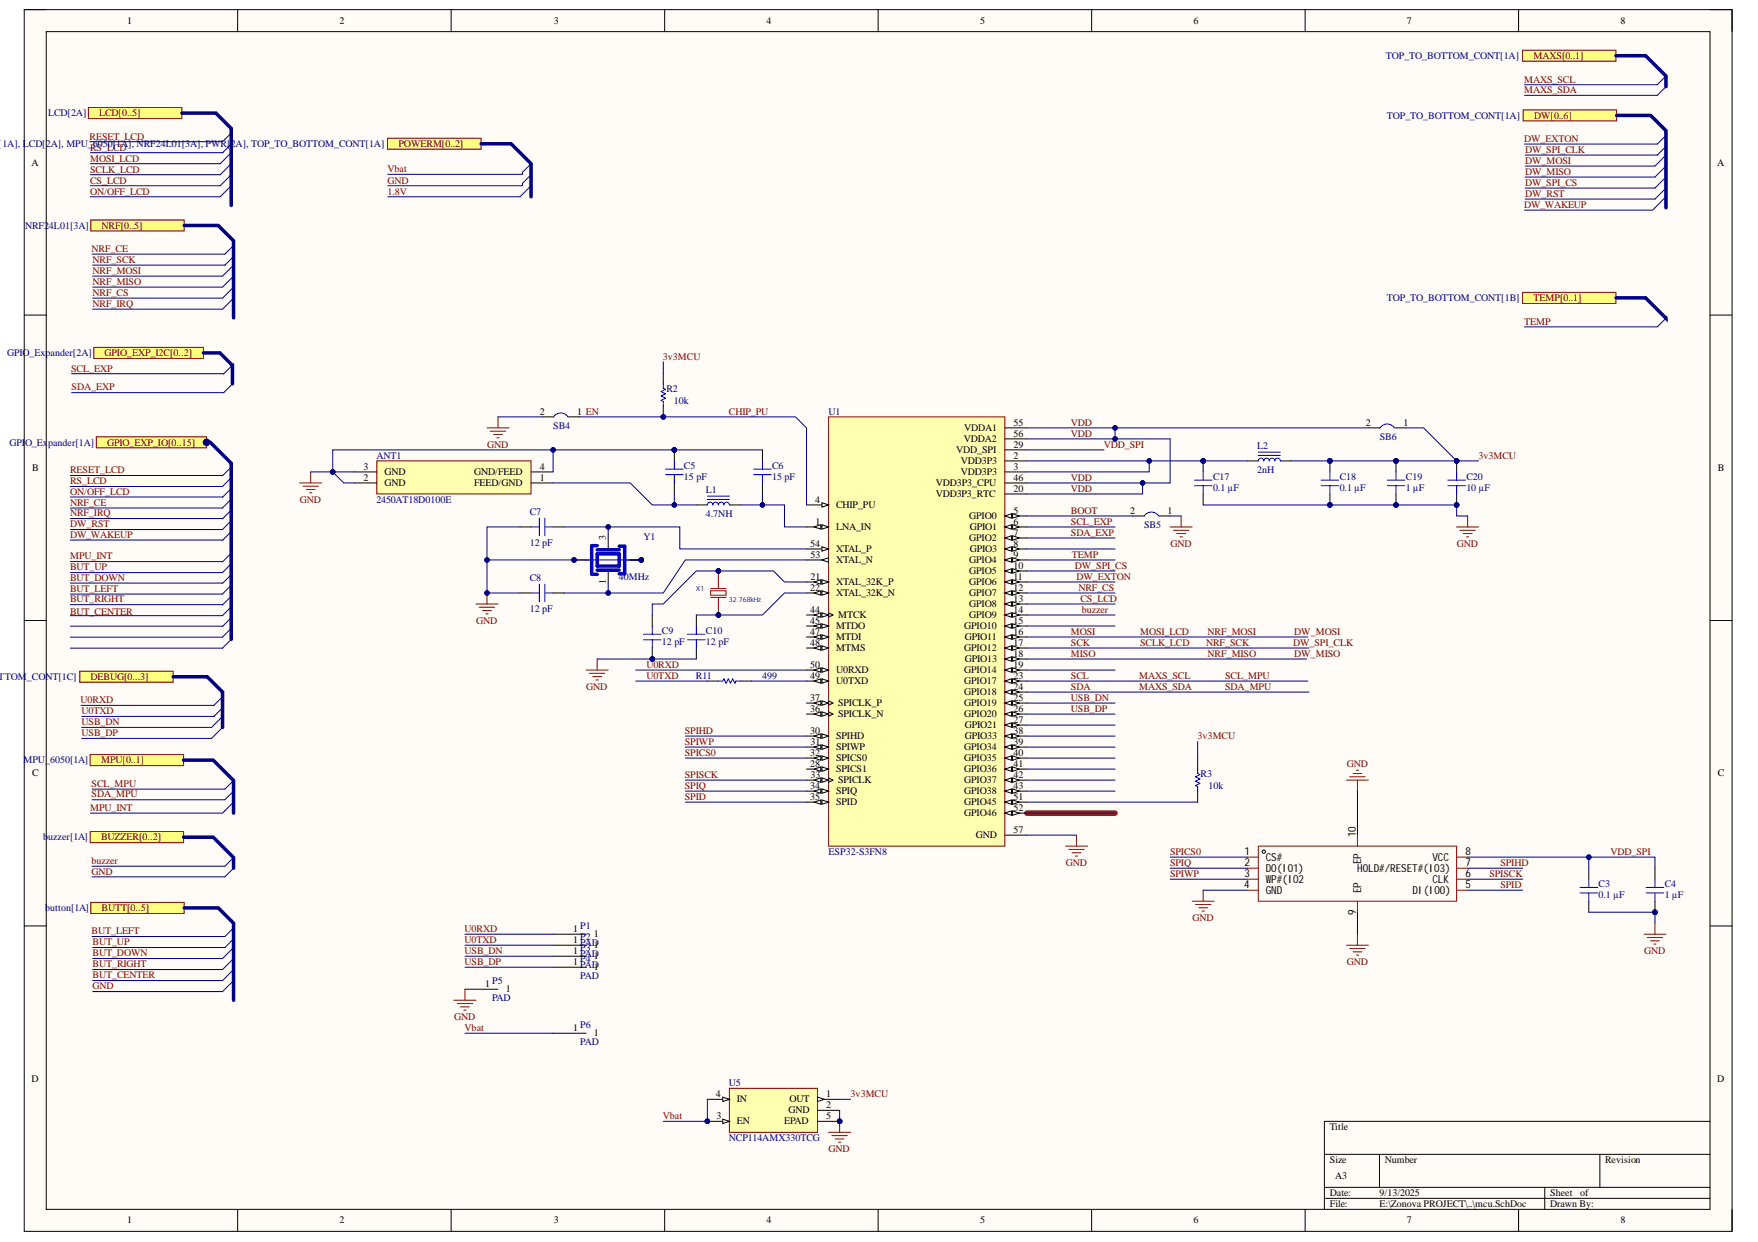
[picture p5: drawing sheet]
<svg xmlns="http://www.w3.org/2000/svg" width="297mm" height="210mm" viewBox="0 0 297 210" stroke-linecap="round" stroke-linejoin="round" font-family="sans-serif">
<defs><g id="words">
<g font-size="1.9">
<text x="229.1" y="141.5" transform="rotate(-90 229.1 141.5)">10</text>
<text x="210.3" y="144.5">1</text>
<text x="210.3" y="146.4">2</text>
<text x="210.3" y="148.3">3</text>
<text x="213.9" y="145.5">CS#</text>
<text x="213.9" y="147.3">DO(IO1)</text>
<text x="213.9" y="149.2">WP#(IO2</text>
<text x="229.3" y="147.3">HOLD#/RESET#(IO3)</text>
<text x="230" y="146.1" transform="rotate(-90 230 146.1)">EP</text>
<text x="242" y="149.2">CLK</text>
<text x="242" y="145.5">VCC</text>
<text x="247.6" y="148.3">6</text>
<text x="247.6" y="146.4">7</text>
<text x="247.6" y="144.5">8</text>
<text x="210.2" y="150.1">4</text>
<text x="213.9" y="151.1">GND</text>
<text x="229.1" y="154.6" transform="rotate(-90 229.1 154.6)">9</text>
<text x="230" y="151" transform="rotate(-90 230 151)">EP</text>
<text x="238.6" y="151.1">DI(IO0)</text>
<text x="247.6" y="150.1">5</text>
</g>
<g font-size="1.7">
<text x="21.5" y="4.1">1</text>
<text x="57.4" y="4.1">2</text>
<text x="93.6" y="4.1">3</text>
<text x="129.5" y="4.1">4</text>
<text x="165.6" y="4.1">5</text>
<text x="201.7" y="4.1">6</text>
<text x="237.7" y="4.1">7</text>
<text x="273.8" y="4.1">8</text>
<text x="5.3" y="28">A</text>
<text x="290.2" y="28">A</text>
<text x="91.2" y="70.1">2</text>
<text x="97.5" y="70.1">1 EN</text>
<text x="171.2" y="71.9">55</text>
<text x="230.8" y="71.9">2</text>
<text x="237.1" y="71.9">1</text>
<text x="161.6" y="76.6">VDD_SPI</text>
<text x="162.8" y="74.7">VDDA2</text>
<text x="162.9" y="72.9">VDDA1</text>
<text x="171.2" y="73.8">56</text>
<text x="171.2" y="75.7">29</text>
<text x="171.2" y="77.5">2</text>
<text x="5.4" y="79.6">B</text>
<text x="61.4" y="81.2">2</text>
<text x="61.4" y="79.4">3</text>
<text x="65" y="82.2">GND</text>
<text x="65" y="80.3">GND</text>
<text x="80.1" y="82.2">FEED/GND</text>
<text x="80.1" y="80.3">GND/FEED</text>
<text x="91.2" y="81.2">1</text>
<text x="91.2" y="79.4">4</text>
<text x="158.1" y="82.2">VDD3P3_CPU</text>
<text x="162.3" y="78.4">VDD3P3</text>
<text x="162.3" y="80.3">VDD3P3</text>
<text x="171.2" y="79.4">3</text>
<text x="171.2" y="81.2">46</text>
<text x="171.2" y="83.1">20</text>
<text x="290.2" y="79.6">B</text>
<text x="137.7" y="85">4</text>
<text x="137.8" y="88.7">1</text>
<text x="141.3" y="85.9">CHIP_PU</text>
<text x="141.3" y="89.6">LNA_IN</text>
<text x="158.1" y="84">VDD3P3_RTC</text>
<text x="163.8" y="87.7">GPIO0</text>
<text x="163.9" y="89.6">GPIO1</text>
<text x="171.2" y="86.8">5</text>
<text x="171.2" y="88.7">6</text>
<text x="190.9" y="86.8">2</text>
<text x="197.3" y="86.8">1</text>
<text x="102.4" y="91.3" transform="rotate(-90 102.4 91.3)">3</text>
<text x="136.9" y="92.4">54</text>
<text x="137" y="94.2">53</text>
<text x="141.3" y="93.3">XTAL_P</text>
<text x="141.3" y="95.2">XTAL_N</text>
<text x="163.8" y="91.5">GPIO2</text>
<text x="163.8" y="95.2">GPIO4</text>
<text x="163.9" y="93.3">GPIO3</text>
<text x="171.2" y="90.5">7</text>
<text x="171.2" y="92.4">8</text>
<text x="171.2" y="94.2">9</text>
<text x="102.4" y="98.6" transform="rotate(-90 102.4 98.6)">1</text>
<text x="136.9" y="99.8">22</text>
<text x="137" y="98">21</text>
<text x="141.3" y="98.9">XTAL_32K_P</text>
<text x="141.3" y="100.8">XTAL_32K_N</text>
<text x="163.8" y="97">GPIO5</text>
<text x="163.8" y="98.9">GPIO6</text>
<text x="163.8" y="100.8">GPIO7</text>
<text x="171.2" y="96.1">10</text>
<text x="171.2" y="98">11</text>
<text x="171.2" y="99.8">12</text>
<text x="171.2" y="101.7">13</text>
<text x="136.9" y="103.5">44</text>
<text x="136.9" y="105.4">45</text>
<text x="136.9" y="107.3">47</text>
<text x="141.3" y="106.3">MTDO</text>
<text x="141.6" y="104.5">MTCK</text>
<text x="162.9" y="106.3">GPIO10</text>
<text x="163.8" y="102.6">GPIO8</text>
<text x="163.8" y="104.5">GPIO9</text>
<text x="171.2" y="103.5">14</text>
<text x="171.2" y="105.4">15</text>
<text x="171.2" y="107.3">16</text>
<text x="136.9" y="109.1">48</text>
<text x="136.9" y="112.8">50</text>
<text x="141.3" y="108.2">MTDI</text>
<text x="141.3" y="110.1">MTMS</text>
<text x="141.3" y="113.8">U0RXD</text>
<text x="162.9" y="110.1">GPIO12</text>
<text x="162.9" y="113.8">GPIO14</text>
<text x="163" y="108.2">GPIO11</text>
<text x="163" y="111.9">GPIO13</text>
<text x="171.2" y="109.1">17</text>
<text x="171.2" y="111">18</text>
<text x="171.2" y="112.8">19</text>
<text x="136.9" y="114.7">49</text>
<text x="136.9" y="118.4">37</text>
<text x="141.3" y="115.6">U0TXD</text>
<text x="141.6" y="119.4">SPICLK_P</text>
<text x="162.9" y="115.6">GPIO17</text>
<text x="162.9" y="117.5">GPIO18</text>
<text x="162.9" y="119.4">GPIO19</text>
<text x="171.2" y="114.7">23</text>
<text x="171.2" y="116.6">24</text>
<text x="171.2" y="118.4">25</text>
<text x="136.9" y="120.3">36</text>
<text x="136.9" y="124">30</text>
<text x="137" y="125.9">31</text>
<text x="141.3" y="124.9">SPIHD</text>
<text x="141.6" y="121.2">SPICLK_N</text>
<text x="162.9" y="121.2">GPIO20</text>
<text x="163" y="123.1">GPIO21</text>
<text x="163" y="124.9">GPIO33</text>
<text x="171.2" y="120.3">26</text>
<text x="171.2" y="122.1">27</text>
<text x="171.2" y="124">38</text>
<text x="171.2" y="125.9">39</text>
<text x="5.4" y="131.2">C</text>
<text x="136.9" y="127.7">32</text>
<text x="136.9" y="129.6">28</text>
<text x="137" y="131.4">33</text>
<text x="141.3" y="126.8">SPIWP</text>
<text x="141.3" y="128.7">SPICS0</text>
<text x="141.3" y="130.5">SPICS1</text>
<text x="162.9" y="126.8">GPIO34</text>
<text x="162.9" y="128.7">GPIO35</text>
<text x="162.9" y="130.5">GPIO36</text>
<text x="171.2" y="127.7">40</text>
<text x="171.2" y="129.6">41</text>
<text x="171.2" y="131.4">42</text>
<text x="290.2" y="131.2">C</text>
<text x="136.9" y="133.3">34</text>
<text x="136.9" y="135.2">35</text>
<text x="141.3" y="134.2">SPIQ</text>
<text x="141.3" y="136.1">SPID</text>
<text x="141.6" y="132.4">SPICLK</text>
<text x="162.9" y="132.4">GPIO37</text>
<text x="162.9" y="134.2">GPIO38</text>
<text x="162.9" y="136.1">GPIO45</text>
<text x="162.9" y="137.9">GPIO46</text>
<text x="171.2" y="133.3">43</text>
<text x="171.2" y="135.2">51</text>
<text x="171.2" y="137">52</text>
<text x="164.9" y="141.7">GND</text>
<text x="171.2" y="140.7">57</text>
<text x="96.9" y="157.5">1</text>
<text x="96.9" y="159.3">1</text>
<text x="96.9" y="161.2">1</text>
<text x="100.3" y="158.4">1</text>
<text x="100.3" y="160.3">1</text>
<text x="82" y="166.8">1</text>
<text x="85.4" y="167.7">1</text>
<text x="96.9" y="163.1">1</text>
<text x="100.3" y="162.1">1</text>
<text x="100.3" y="164">1</text>
<text x="96.9" y="174.2">1</text>
<text x="100.3" y="175.1">1</text>
<text x="5.3" y="182.8">D</text>
<text x="121" y="185.4">4</text>
<text x="139.6" y="185.4">1</text>
<text x="290.2" y="182.8">D</text>
<text x="121.1" y="189.1">3</text>
<text x="124.5" y="186.3">IN</text>
<text x="124.5" y="190">EN</text>
<text x="132.5" y="190">EPAD</text>
<text x="133.2" y="188.2">GND</text>
<text x="133.4" y="186.3">OUT</text>
<text x="139.6" y="187.2">2</text>
<text x="139.6" y="189.1">5</text>
<text x="224.7" y="190.9">Title</text>
<text x="224.7" y="196.5">Size</text>
<text x="234" y="196.5">Number</text>
<text x="271.2" y="196.5">Revision</text>
<text x="224.7" y="202.1">Date:</text>
<text x="224.7" y="204">File:</text>
<text x="225.6" y="199.3">A3</text>
<text x="233.1" y="202.1">9/13/2025</text>
<text x="233.1" y="204">E:\Zonova PROJECT\..\mcu.SchDoc</text>
<text x="261.9" y="202.1">Sheet</text>
<text x="261.9" y="204">Drawn By:</text>
<text x="267" y="202.1">of</text>
<text x="21.5" y="206.8">1</text>
<text x="57.4" y="206.8">2</text>
<text x="93.6" y="206.8">3</text>
<text x="129.5" y="206.8">4</text>
<text x="165.6" y="206.8">5</text>
<text x="201.7" y="206.8">6</text>
<text x="237.7" y="206.8">7</text>
<text x="273.8" y="206.8">8</text>
</g>
<g font-size="1.7" fill="#000080">
<text x="234.2" y="10">TOP_TO_BOTTOM_CONT[1A]</text>
<text x="8.1" y="19.6">LCD[2A]</text>
<text x="234.3" y="20">TOP_TO_BOTTOM_CONT[1A]</text>
<text x="-.8" y="24.9">r[1A], LCD[2A], MPU_6050[1A], NRF24L01[3A], PWR[2A], TOP_TO_BOTTOM_CONT[1A]</text>
<text x="4.2" y="38.6">NRF24L01[3A]</text>
<text x="234.3" y="50.9">TOP_TO_BOTTOM_CONT[1B]</text>
<text x="1.2" y="60.2">GPIO_Expander[2A]</text>
<text x="112.6" y="66.2">R2</text>
<text x="113.9" y="68.2">10k</text>
<text x="140" y="70.1">U1</text>
<text x="1.6" y="75.3">GPI</text>
<text x="4.2" y="75.3">O_Expander[1A]</text>
<text x="63.6" y="77.5">ANT1</text>
<text x="93.5" y="72.5">SB4</text>
<text x="212.4" y="75.8">L2</text>
<text x="233.1" y="74.4">SB6</text>
<text x="115.6" y="81.1">15 pF</text>
<text x="115.6" y="79.2">C5</text>
<text x="119.3" y="83.3">L1</text>
<text x="130.4" y="81.1">15 pF</text>
<text x="130.4" y="79.2">C6</text>
<text x="205" y="82.9">0.1 µF</text>
<text x="205" y="81.1">C17</text>
<text x="212.4" y="80">2nH</text>
<text x="226.4" y="82.9">0.1 µF</text>
<text x="226.4" y="81.1">C18</text>
<text x="237.5" y="82.9">1 µF</text>
<text x="237.5" y="81.1">C19</text>
<text x="247.8" y="82.9">10 µF</text>
<text x="247.8" y="81.1">C20</text>
<text x="63.6" y="85">2450AT18D0100E</text>
<text x="89.5" y="87">C7</text>
<text x="119.3" y="87.4">4.7NH</text>
<text x="193.3" y="89.3">SB5</text>
<text x="89.5" y="92.2">12 pF</text>
<text x="108.7" y="91.3">Y1</text>
<text x="89.5" y="98.1">C8</text>
<text x="104.6" y="98">40MHz</text>
<text x="89.5" y="103.4">12 pF</text>
<text x="111.8" y="107.1">C9</text>
<text x="119.3" y="107.1">C10</text>
<text x="111.8" y="109">12 pF</text>
<text x="119.3" y="109">12 pF</text>
<text x="-.2" y="115">TTOM</text>
<text x="4.5" y="115">_CONT[1C]</text>
<text x="117.6" y="114.7">R11</text>
<text x="128.8" y="114.7">499</text>
<text x="4" y="129">MPU_6050[1A]</text>
<text x="202.9" y="131.3">R3</text>
<text x="204.2" y="133.3">10k</text>
<text x="7.3" y="142">buzzer[1A]</text>
<text x="140" y="144.5">ESP32-S3FN8</text>
<text x="270.1" y="149.9">C3</text>
<text x="281.3" y="149.9">C4</text>
<text x="7.6" y="154">button[1A]</text>
<text x="270.1" y="151.7">0.1 µF</text>
<text x="281.3" y="151.7">1 µF</text>
<text x="98" y="157">P1</text>
<text x="98" y="159.9">PAD</text>
<text x="98" y="158.8">P2</text>
<text x="98" y="161.8">PAD</text>
<text x="98" y="160.7">P3</text>
<text x="83.2" y="166.3">P5</text>
<text x="98" y="163.6">PAD</text>
<text x="98" y="162.5">P4</text>
<text x="98" y="165.5">PAD</text>
<text x="83.2" y="169.2">PAD</text>
<text x="98" y="173.7">P6</text>
<text x="98" y="176.7">PAD</text>
<text x="123.2" y="183.5">U5</text>
<text x="123.2" y="192.8">NCP114AMX330TCG</text>
</g>
<g font-size="1.7" fill="#800000">
<text x="259.1" y="10">MAXS[0..1]</text>
<text x="257.5" y="13.9">MAXS_SCL</text>
<text x="257.5" y="15.7">MAXS_SDA</text>
<text x="15.1" y="23.6">RESET_LCD</text>
<text x="16.7" y="19.6">LCD[0..5]</text>
<text x="257.5" y="23.9">DW_EXTON</text>
<text x="259.2" y="20">DW[0..6]</text>
<text x="15.2" y="27.3">MOSI_LCD</text>
<text x="15.2" y="29.2">SCLK_LCD</text>
<text x="15.2" y="25.4">RS_LCD</text>
<text x="65.5" y="29.1">Vbat</text>
<text x="67.3" y="24.9">POWERM[0..2]</text>
<text x="257.7" y="25.8">DW_SPI_CLK</text>
<text x="257.7" y="27.6">DW_MOSI</text>
<text x="257.7" y="29.5">DW_MISO</text>
<text x="15.2" y="31">CS_LCD</text>
<text x="15.2" y="32.9">ON/OFF_LCD</text>
<text x="65.5" y="31">GND</text>
<text x="65.5" y="32.9">1.8V</text>
<text x="257.5" y="35.1">DW_WAKEUP</text>
<text x="257.7" y="31.4">DW_SPI_CS</text>
<text x="257.7" y="33.2">DW_RST</text>
<text x="17.2" y="38.6">NRF[0..5]</text>
<text x="15.5" y="42.5">NRF_CE</text>
<text x="15.7" y="44.4">NRF_SCK</text>
<text x="15.7" y="46.2">NRF_MOSI</text>
<text x="15.7" y="48.1">NRF_MISO</text>
<text x="15.7" y="50">NRF_CS</text>
<text x="15.7" y="51.8">NRF_IRQ</text>
<text x="259.1" y="50.9">TEMP[0..1]</text>
<text x="257.5" y="54.9">TEMP</text>
<text x="12" y="62.8">SCL_EXP</text>
<text x="12.1" y="65.9">SDA_EXP</text>
<text x="17.7" y="60.2">GPIO_EXP_I2C[0..2]</text>
<text x="112" y="60.8">3v3MCU</text>
<text x="123.2" y="70.1">CHIP_PU</text>
<text x="180.9" y="71.9">VDD</text>
<text x="18.1" y="75.3">GPIO_EXP_IO[0..15]</text>
<text x="82.3" y="75.7">GND</text>
<text x="180.9" y="73.8">VDD</text>
<text x="186.5" y="75.7">VDD_SPI</text>
<text x="249.8" y="77.5">3v3MCU</text>
<text x="11.8" y="81.8">RS_LCD</text>
<text x="11.8" y="80">RESET_LCD</text>
<text x="11.8" y="83.6">ON/OFF_LCD</text>
<text x="180.9" y="81.2">VDD</text>
<text x="180.9" y="83.1">VDD</text>
<text x="11.8" y="85.5">NRF_CE</text>
<text x="11.8" y="87.2">NRF_IRQ</text>
<text x="11.8" y="89.1">DW_RST</text>
<text x="50.7" y="85">GND</text>
<text x="180.9" y="88.7">SCL_EXP</text>
<text x="180.9" y="86.8">BOOT</text>
<text x="11.8" y="90.9">DW_WAKEUP</text>
<text x="11.8" y="94.5">MPU_INT</text>
<text x="180.9" y="90.5">SDA_EXP</text>
<text x="181.1" y="94.2">TEMP</text>
<text x="197.8" y="92.4">GND</text>
<text x="246.2" y="92.4">GND</text>
<text x="11.8" y="96.4">BUT_UP</text>
<text x="11.8" y="98.1">BUT_DOWN</text>
<text x="11.8" y="100">BUT_LEFT</text>
<text x="11.8" y="101.8">BUT_RIGHT</text>
<text x="181.6" y="96.1">DW_SPI_CS</text>
<text x="181.9" y="98">DW_EXTON</text>
<text x="182.2" y="99.8">NRF_CS</text>
<text x="182.6" y="101.7">CS_LCD</text>
<text x="11.8" y="103.9">BUT_CENTER</text>
<text x="80.4" y="105.4">GND</text>
<text x="180.9" y="107.3">MOSI</text>
<text x="182.8" y="103.5">buzzer</text>
<text x="192.6" y="107.3">MOSI_LCD</text>
<text x="204" y="107.3">NRF_MOSI</text>
<text x="218.7" y="107.3">DW_MOSI</text>
<text x="109.2" y="112.8">U0RXD</text>
<text x="180.9" y="109.1">SCK</text>
<text x="180.9" y="111">MISO</text>
<text x="192.6" y="109.1">SCLK_LCD</text>
<text x="203.8" y="109.1">NRF_SCK</text>
<text x="204" y="111">NRF_MISO</text>
<text x="218.5" y="109.1">DW_SPI_CLK</text>
<text x="218.7" y="111">DW_MISO</text>
<text x="13.6" y="118.8">U0RXD</text>
<text x="15.3" y="115">DEBUG[0...3]</text>
<text x="99.1" y="116.6">GND</text>
<text x="109.2" y="114.7">U0TXD</text>
<text x="180.9" y="118.4">USB_DN</text>
<text x="180.9" y="114.7">SCL</text>
<text x="180.9" y="116.6">SDA</text>
<text x="192.5" y="114.7">MAXS_SCL</text>
<text x="192.5" y="116.6">MAXS_SDA</text>
<text x="207" y="116.6">SDA_MPU</text>
<text x="207" y="114.7">SCL_MPU</text>
<text x="13.8" y="122.6">USB_DN</text>
<text x="13.8" y="124.4">USB_DP</text>
<text x="13.8" y="120.7">U0TXD</text>
<text x="115.7" y="124">SPIHD</text>
<text x="115.7" y="125.9">SPIWP</text>
<text x="180.9" y="120.3">USB_DP</text>
<text x="202.4" y="124.9">3v3MCU</text>
<text x="17.1" y="129">MPU[0..1]</text>
<text x="115.7" y="127.7">SPICS0</text>
<text x="115.7" y="131.4">SPISCK</text>
<text x="227.6" y="129.6">GND</text>
<text x="15.2" y="137">MPU_INT</text>
<text x="15.5" y="134.7">SDA_MPU</text>
<text x="15.5" y="133">SCL_MPU</text>
<text x="115.7" y="133.3">SPIQ</text>
<text x="115.7" y="135.2">SPID</text>
<text x="17.1" y="142">BUZZER[0..2]</text>
<text x="15.5" y="146">buzzer</text>
<text x="15.5" y="147.8">GND</text>
<text x="180.1" y="146.3">GND</text>
<text x="197.7" y="148.2">SPIWP</text>
<text x="197.7" y="144.5">SPICS0</text>
<text x="197.7" y="146.3">SPIQ</text>
<text x="251.7" y="148.2">SPISCK</text>
<text x="253.5" y="146.3">SPIHD</text>
<text x="272.1" y="144.5">VDD_SPI</text>
<text x="17.2" y="154">BUTT[0..5]</text>
<text x="201.5" y="155.6">GND</text>
<text x="253.5" y="150">SPID</text>
<text x="15.5" y="157.9">BUT_LEFT</text>
<text x="15.7" y="159.8">BUT_UP</text>
<text x="15.7" y="161.6">BUT_DOWN</text>
<text x="78.5" y="161.2">USB_DN</text>
<text x="78.5" y="157.5">U0RXD</text>
<text x="78.5" y="159.3">U0TXD</text>
<text x="277.8" y="161.2">GND</text>
<text x="15.7" y="163.5">BUT_RIGHT</text>
<text x="15.7" y="165.3">BUT_CENTER</text>
<text x="15.7" y="167.2">GND</text>
<text x="78.5" y="163.1">USB_DP</text>
<text x="227.6" y="163.1">GND</text>
<text x="76.7" y="172.4">GND</text>
<text x="78.5" y="174.2">Vbat</text>
<text x="143.7" y="185.4">3v3MCU</text>
<text x="112" y="189.1">Vbat</text>
<text x="140" y="194.7">GND</text>
</g>
<g font-size="1.2" fill="#00f">
<text x="117.6" y="99.9">X1</text>
<text x="123.2" y="101.8">32.768kHz</text>
</g>
</g></defs>
<path d="M4.1 1.6h288.6v206.5h-288.6z" fill-rule="evenodd" fill="#fffcf8"/>
<path d="M4.1 1.6h288.6v206.5h-288.6z" fill="none" stroke="#000" stroke-width=".17"/>
<path d="M7.8 5.3h281.1v199.1h-281.1z" fill-rule="evenodd" fill="#fffcf8"/>
<g fill="none" stroke="#000" stroke-width=".17">
<path d="M4.1 1.6h3.7M7.8 5.3h281.1v199.1h-281.1zM40.2 1.6v3.7M76.2 1.6v3.7M112.3 1.6v3.7M148.4 1.6v3.7M184.4 1.6v3.7M220.5 1.6v3.7M256.6 1.6v3.7M288.9 1.6h3.8v3.7M4.1 53.2h3.7M288.9 53.3h3.8"/>
<path d="M4.1 104.9h3.7M288.9 104.9h3.8M4.1 156.5h3.7M288.9 156.5h3.8M223.8 195.1h65.1M233.1 195.1v5.6M270.3 195.1v5.6M288.9 189.5h-65.1v14.9M40.2 204.4v3.7M76.2 204.4v3.7M112.3 204.4v3.7M148.4 204.4v3.7"/>
<path d="M184.4 204.4v3.7M220.5 204.4v3.7M223.8 200.7h65.1M223.8 202.5h65.1M256.6 204.4v3.7M261 200.7v3.7M292.7 204.4v3.7"/>
</g>
<path d="M173.5 137.4h14.9" fill="none" stroke="#980000" stroke-width=".93"/>
<path d="M140 70.5h29.8v72.5h-29.8z" fill-rule="evenodd" fill="#ffffb0"/>
<path d="M140 70.5h29.8v72.5h-29.8z" fill="none" stroke="#800000" stroke-width=".17"/>
<path d="M136.3 85.3h3.7" fill="none" stroke="#000" stroke-width=".17"/>
<path d="M138.9 85l1.1 .3-1.1 .4z" fill="#f8fcff"/>
<path d="M136.3 89.1h3.7M138.9 85l1.1 .3-1.1 .4z" fill="none" stroke="#000" stroke-width=".17"/>
<path d="M138.9 88.7l1.1 .4-1.1 .3z" fill="#f8fcff"/>
<path d="M138.9 88.7l1.1 .4-1.1 .3z" fill="none" stroke="#000" stroke-width=".17"/>
<path d="M137.6 89.1l1.1-.4v.7z" fill="#f8fcff"/>
<path d="M136.3 92.8h3.7M137.6 89.1l1.1-.4v.7z" fill="none" stroke="#000" stroke-width=".17"/>
<path d="M138.9 92.4l1.1 .4-1.1 .4z" fill="#f8fcff"/>
<path d="M136.3 94.6h3.7M138.9 92.4l1.1 .4-1.1 .4z" fill="none" stroke="#000" stroke-width=".17"/>
<path d="M138.9 94.6l1.1-.3v.7z" fill="#f8fcff"/>
<path d="M136.3 98.4h3.7M138.9 94.6l1.1-.3v.7z" fill="none" stroke="#000" stroke-width=".17"/>
<path d="M138.9 98l1.1 .4-1.1 .3z" fill="#f8fcff"/>
<path d="M138.9 98l1.1 .4-1.1 .3z" fill="none" stroke="#000" stroke-width=".17"/>
<path d="M137.6 98.4l1.1-.4v.7z" fill="#f8fcff"/>
<path d="M137.6 98.4l1.1-.4v.7zM136.3 100.2h3.7" fill="none" stroke="#000" stroke-width=".17"/>
<path d="M138.9 99.8l1.1 .4-1.1 .4z" fill="#f8fcff"/>
<path d="M138.9 99.8l1.1 .4-1.1 .4z" fill="none" stroke="#000" stroke-width=".17"/>
<path d="M137.6 100.2l1.1-.4v.8z" fill="#f8fcff"/>
<path d="M136.3 103.9h3.7M137.6 100.2l1.1-.4v.8z" fill="none" stroke="#000" stroke-width=".17"/>
<path d="M138.9 103.6l1.1 .3-1.1 .4z" fill="#f8fcff"/>
<path d="M138.9 103.6l1.1 .3-1.1 .4z" fill="none" stroke="#000" stroke-width=".17"/>
<path d="M137.6 103.9l1.1-.3v.7z" fill="#f8fcff"/>
<path d="M136.3 105.8h3.7M137.6 103.9l1.1-.3v.7zM140 103.6l.7 .3-.7 .4" fill="none" stroke="#000" stroke-width=".17"/>
<path d="M138.9 105.4l1.1 .4-1.1 .4z" fill="#f8fcff"/>
<path d="M138.9 105.4l1.1 .4-1.1 .4z" fill="none" stroke="#000" stroke-width=".17"/>
<path d="M137.6 105.8l1.1-.4v.8z" fill="#f8fcff"/>
<path d="M136.3 107.7h3.7M137.6 105.8l1.1-.4v.8z" fill="none" stroke="#000" stroke-width=".17"/>
<path d="M138.9 107.3l1.1 .4-1.1 .3z" fill="#f8fcff"/>
<path d="M138.9 107.3l1.1 .4-1.1 .3z" fill="none" stroke="#000" stroke-width=".17"/>
<path d="M137.6 107.7l1.1-.4v.7z" fill="#f8fcff"/>
<path d="M136.3 109.5h3.7M137.6 107.7l1.1-.4v.7z" fill="none" stroke="#000" stroke-width=".17"/>
<path d="M138.9 109.1l1.1 .4-1.1 .4z" fill="#f8fcff"/>
<path d="M138.9 109.1l1.1 .4-1.1 .4z" fill="none" stroke="#000" stroke-width=".17"/>
<path d="M137.6 109.5l1.1-.4v.8z" fill="#f8fcff"/>
<path d="M136.3 113.2h3.7M137.6 109.5l1.1-.4v.8z" fill="none" stroke="#000" stroke-width=".17"/>
<path d="M138.9 112.9l1.1 .3-1.1 .4z" fill="#f8fcff"/>
<path d="M138.9 112.9l1.1 .3-1.1 .4z" fill="none" stroke="#000" stroke-width=".17"/>
<path d="M137.6 113.2l1.1-.3v.7z" fill="#f8fcff"/>
<path d="M136.3 115.1h3.7M137.6 113.2l1.1-.3v.7z" fill="none" stroke="#000" stroke-width=".17"/>
<path d="M138.9 114.7l1.1 .4-1.1 .4z" fill="#f8fcff"/>
<path d="M138.9 114.7l1.1 .4-1.1 .4z" fill="none" stroke="#000" stroke-width=".17"/>
<path d="M137.6 115.1l1.1-.4v.8z" fill="#f8fcff"/>
<path d="M136.3 118.8h3.7M137.6 115.1l1.1-.4v.8z" fill="none" stroke="#000" stroke-width=".17"/>
<path d="M138.9 118.4l1.1 .4-1.1 .4z" fill="#f8fcff"/>
<path d="M138.9 118.4l1.1 .4-1.1 .4z" fill="none" stroke="#000" stroke-width=".17"/>
<path d="M137.6 118.8l1.1-.4v.8z" fill="#f8fcff"/>
<path d="M137.6 118.8l1.1-.4v.8zM140 118.4l.7 .4-.7 .4M136.3 120.7h3.7" fill="none" stroke="#000" stroke-width=".17"/>
<path d="M138.9 120.3l1.1 .4-1.1 .3z" fill="#f8fcff"/>
<path d="M138.9 120.3l1.1 .4-1.1 .3z" fill="none" stroke="#000" stroke-width=".17"/>
<path d="M137.6 120.7l1.1-.4v.7z" fill="#f8fcff"/>
<path d="M136.3 124.4h3.7M137.6 120.7l1.1-.4v.7zM140 120.3l.7 .4-.7 .3" fill="none" stroke="#000" stroke-width=".17"/>
<path d="M138.9 124l1.1 .4-1.1 .4z" fill="#f8fcff"/>
<path d="M138.9 124l1.1 .4-1.1 .4z" fill="none" stroke="#000" stroke-width=".17"/>
<path d="M137.6 124.4l1.1-.4v.8z" fill="#f8fcff"/>
<path d="M136.3 126.3h3.7M137.6 124.4l1.1-.4v.8z" fill="none" stroke="#000" stroke-width=".17"/>
<path d="M138.9 125.9l1.1 .4-1.1 .3z" fill="#f8fcff"/>
<path d="M138.9 125.9l1.1 .4-1.1 .3z" fill="none" stroke="#000" stroke-width=".17"/>
<path d="M137.6 126.3l1.1-.4v.7z" fill="#f8fcff"/>
<path d="M136.3 128.1h3.7M137.6 126.3l1.1-.4v.7z" fill="none" stroke="#000" stroke-width=".17"/>
<path d="M138.9 127.7l1.1 .4-1.1 .4z" fill="#f8fcff"/>
<path d="M138.9 127.7l1.1 .4-1.1 .4z" fill="none" stroke="#000" stroke-width=".17"/>
<path d="M137.6 128.1l1.1-.4v.8z" fill="#f8fcff"/>
<path d="M136.3 130h3.7M137.6 128.1l1.1-.4v.8z" fill="none" stroke="#000" stroke-width=".17"/>
<path d="M138.9 129.6l1.1 .4-1.1 .4z" fill="#f8fcff"/>
<path d="M138.9 129.6l1.1 .4-1.1 .4z" fill="none" stroke="#000" stroke-width=".17"/>
<path d="M137.6 130l1.1-.4v.8z" fill="#f8fcff"/>
<path d="M136.3 131.8h3.7M137.6 130l1.1-.4v.8z" fill="none" stroke="#000" stroke-width=".17"/>
<path d="M138.9 131.5l1.1 .3-1.1 .4z" fill="#f8fcff"/>
<path d="M138.9 131.5l1.1 .3-1.1 .4z" fill="none" stroke="#000" stroke-width=".17"/>
<path d="M137.6 131.8l1.1-.3v.7z" fill="#f8fcff"/>
<path d="M136.3 133.7h3.7M137.6 131.8l1.1-.3v.7zM140 131.5l.7 .3-.7 .4" fill="none" stroke="#000" stroke-width=".17"/>
<path d="M138.9 133.3l1.1 .4-1.1 .4z" fill="#f8fcff"/>
<path d="M138.9 133.3l1.1 .4-1.1 .4z" fill="none" stroke="#000" stroke-width=".17"/>
<path d="M137.6 133.7l1.1-.4v.8z" fill="#f8fcff"/>
<path d="M136.3 135.6h3.7M137.6 133.7l1.1-.4v.8z" fill="none" stroke="#000" stroke-width=".17"/>
<path d="M138.9 135.2l1.1 .4-1.1 .3z" fill="#f8fcff"/>
<path d="M138.9 135.2l1.1 .4-1.1 .3z" fill="none" stroke="#000" stroke-width=".17"/>
<path d="M137.6 135.6l1.1-.4v.7z" fill="#f8fcff"/>
<path d="M169.8 72.3h3.7M169.8 74.2h3.7M169.8 76h3.7M169.8 77.9h3.7M169.8 79.8h3.7M169.8 81.6h3.7M169.8 83.5h3.7M169.8 87.2h3.7M137.6 135.6l1.1-.4v.7z" fill="none" stroke="#000" stroke-width=".17"/>
<path d="M169.8 87.2l1.1-.4v.8z" fill="#f8fcff"/>
<path d="M169.8 87.2l1.1-.4v.8z" fill="none" stroke="#000" stroke-width=".17"/>
<path d="M171.1 86.8l1.1 .4-1.1 .4z" fill="#f8fcff"/>
<path d="M169.8 89.1h3.7M171.1 86.8l1.1 .4-1.1 .4z" fill="none" stroke="#000" stroke-width=".17"/>
<path d="M169.8 89.1l1.1-.4v.7z" fill="#f8fcff"/>
<path d="M169.8 89.1l1.1-.4v.7z" fill="none" stroke="#000" stroke-width=".17"/>
<path d="M171.1 88.7l1.1 .4-1.1 .3z" fill="#f8fcff"/>
<path d="M169.8 90.9h3.7M171.1 88.7l1.1 .4-1.1 .3z" fill="none" stroke="#000" stroke-width=".17"/>
<path d="M169.8 90.9l1.1-.4v.8z" fill="#f8fcff"/>
<path d="M169.8 90.9l1.1-.4v.8z" fill="none" stroke="#000" stroke-width=".17"/>
<path d="M171.1 90.5l1.1 .4-1.1 .4z" fill="#f8fcff"/>
<path d="M169.8 92.8h3.7M171.1 90.5l1.1 .4-1.1 .4z" fill="none" stroke="#000" stroke-width=".17"/>
<path d="M169.8 92.8l1.1-.4v.8z" fill="#f8fcff"/>
<path d="M169.8 92.8l1.1-.4v.8z" fill="none" stroke="#000" stroke-width=".17"/>
<path d="M171.1 92.4l1.1 .4-1.1 .4z" fill="#f8fcff"/>
<path d="M169.8 94.6h3.7M171.1 92.4l1.1 .4-1.1 .4z" fill="none" stroke="#000" stroke-width=".17"/>
<path d="M169.8 94.6l1.1-.3v.7z" fill="#f8fcff"/>
<path d="M169.8 94.6l1.1-.3v.7z" fill="none" stroke="#000" stroke-width=".17"/>
<path d="M171.1 94.3l1.1 .3-1.1 .4z" fill="#f8fcff"/>
<path d="M169.8 96.5h3.7M171.1 94.3l1.1 .3-1.1 .4z" fill="none" stroke="#000" stroke-width=".17"/>
<path d="M169.8 96.5l1.1-.4v.8z" fill="#f8fcff"/>
<path d="M169.8 96.5l1.1-.4v.8z" fill="none" stroke="#000" stroke-width=".17"/>
<path d="M171.1 96.1l1.1 .4-1.1 .4z" fill="#f8fcff"/>
<path d="M169.8 98.4h3.7M171.1 96.1l1.1 .4-1.1 .4z" fill="none" stroke="#000" stroke-width=".17"/>
<path d="M169.8 98.4l1.1-.4v.7z" fill="#f8fcff"/>
<path d="M169.8 98.4l1.1-.4v.7z" fill="none" stroke="#000" stroke-width=".17"/>
<path d="M171.1 98l1.1 .4-1.1 .3z" fill="#f8fcff"/>
<path d="M171.1 98l1.1 .4-1.1 .3zM169.8 100.2h3.7" fill="none" stroke="#000" stroke-width=".17"/>
<path d="M169.8 100.2l1.1-.4v.8z" fill="#f8fcff"/>
<path d="M169.8 100.2l1.1-.4v.8z" fill="none" stroke="#000" stroke-width=".17"/>
<path d="M171.1 99.8l1.1 .4-1.1 .4z" fill="#f8fcff"/>
<path d="M171.1 99.8l1.1 .4-1.1 .4zM169.8 102.1h3.7" fill="none" stroke="#000" stroke-width=".17"/>
<path d="M169.8 102.1l1.1-.4v.7z" fill="#f8fcff"/>
<path d="M169.8 102.1l1.1-.4v.7z" fill="none" stroke="#000" stroke-width=".17"/>
<path d="M171.1 101.7l1.1 .4-1.1 .3z" fill="#f8fcff"/>
<path d="M169.8 103.9h3.7M171.1 101.7l1.1 .4-1.1 .3z" fill="none" stroke="#000" stroke-width=".17"/>
<path d="M169.8 103.9l1.1-.3v.7z" fill="#f8fcff"/>
<path d="M169.8 103.9l1.1-.3v.7z" fill="none" stroke="#000" stroke-width=".17"/>
<path d="M171.1 103.6l1.1 .3-1.1 .4z" fill="#f8fcff"/>
<path d="M169.8 105.8h3.7M171.1 103.6l1.1 .3-1.1 .4z" fill="none" stroke="#000" stroke-width=".17"/>
<path d="M169.8 105.8l1.1-.4v.8z" fill="#f8fcff"/>
<path d="M169.8 105.8l1.1-.4v.8z" fill="none" stroke="#000" stroke-width=".17"/>
<path d="M171.1 105.4l1.1 .4-1.1 .4z" fill="#f8fcff"/>
<path d="M169.8 107.7h3.7M171.1 105.4l1.1 .4-1.1 .4z" fill="none" stroke="#000" stroke-width=".17"/>
<path d="M169.8 107.7l1.1-.4v.7z" fill="#f8fcff"/>
<path d="M169.8 107.7l1.1-.4v.7z" fill="none" stroke="#000" stroke-width=".17"/>
<path d="M171.1 107.3l1.1 .4-1.1 .3z" fill="#f8fcff"/>
<path d="M169.8 109.5h3.7M171.1 107.3l1.1 .4-1.1 .3z" fill="none" stroke="#000" stroke-width=".17"/>
<path d="M169.8 109.5l1.1-.4v.8z" fill="#f8fcff"/>
<path d="M169.8 109.5l1.1-.4v.8z" fill="none" stroke="#000" stroke-width=".17"/>
<path d="M171.1 109.1l1.1 .4-1.1 .4z" fill="#f8fcff"/>
<path d="M169.8 111.4h3.7M171.1 109.1l1.1 .4-1.1 .4z" fill="none" stroke="#000" stroke-width=".17"/>
<path d="M169.8 111.4l1.1-.4v.8z" fill="#f8fcff"/>
<path d="M169.8 111.4l1.1-.4v.8z" fill="none" stroke="#000" stroke-width=".17"/>
<path d="M171.1 111l1.1 .4-1.1 .4z" fill="#f8fcff"/>
<path d="M169.8 113.2h3.7M171.1 111l1.1 .4-1.1 .4z" fill="none" stroke="#000" stroke-width=".17"/>
<path d="M169.8 113.2l1.1-.3v.7z" fill="#f8fcff"/>
<path d="M169.8 113.2l1.1-.3v.7z" fill="none" stroke="#000" stroke-width=".17"/>
<path d="M171.1 112.9l1.1 .3-1.1 .4z" fill="#f8fcff"/>
<path d="M169.8 115.1h3.7M171.1 112.9l1.1 .3-1.1 .4z" fill="none" stroke="#000" stroke-width=".17"/>
<path d="M169.8 115.1l1.1-.4v.8z" fill="#f8fcff"/>
<path d="M169.8 115.1l1.1-.4v.8z" fill="none" stroke="#000" stroke-width=".17"/>
<path d="M171.1 114.7l1.1 .4-1.1 .4z" fill="#f8fcff"/>
<path d="M169.8 117h3.7M171.1 114.7l1.1 .4-1.1 .4z" fill="none" stroke="#000" stroke-width=".17"/>
<path d="M169.8 117l1.1-.4v.7z" fill="#f8fcff"/>
<path d="M169.8 117l1.1-.4v.7z" fill="none" stroke="#000" stroke-width=".17"/>
<path d="M171.1 116.6l1.1 .4-1.1 .3z" fill="#f8fcff"/>
<path d="M169.8 118.8h3.7M171.1 116.6l1.1 .4-1.1 .3z" fill="none" stroke="#000" stroke-width=".17"/>
<path d="M169.8 118.8l1.1-.4v.8z" fill="#f8fcff"/>
<path d="M169.8 118.8l1.1-.4v.8z" fill="none" stroke="#000" stroke-width=".17"/>
<path d="M171.1 118.4l1.1 .4-1.1 .4z" fill="#f8fcff"/>
<path d="M171.1 118.4l1.1 .4-1.1 .4zM169.8 120.7h3.7" fill="none" stroke="#000" stroke-width=".17"/>
<path d="M169.8 120.7l1.1-.4v.7z" fill="#f8fcff"/>
<path d="M169.8 120.7l1.1-.4v.7z" fill="none" stroke="#000" stroke-width=".17"/>
<path d="M171.1 120.3l1.1 .4-1.1 .3z" fill="#f8fcff"/>
<path d="M169.8 122.5h3.7M171.1 120.3l1.1 .4-1.1 .3z" fill="none" stroke="#000" stroke-width=".17"/>
<path d="M169.8 122.5l1.1-.3v.7z" fill="#f8fcff"/>
<path d="M169.8 122.5l1.1-.3v.7z" fill="none" stroke="#000" stroke-width=".17"/>
<path d="M171.1 122.2l1.1 .3-1.1 .4z" fill="#f8fcff"/>
<path d="M169.8 124.4h3.7M171.1 122.2l1.1 .3-1.1 .4z" fill="none" stroke="#000" stroke-width=".17"/>
<path d="M169.8 124.4l1.1-.4v.8z" fill="#f8fcff"/>
<path d="M169.8 124.4l1.1-.4v.8z" fill="none" stroke="#000" stroke-width=".17"/>
<path d="M171.1 124l1.1 .4-1.1 .4z" fill="#f8fcff"/>
<path d="M169.8 126.3h3.7M171.1 124l1.1 .4-1.1 .4z" fill="none" stroke="#000" stroke-width=".17"/>
<path d="M169.8 126.3l1.1-.4v.7z" fill="#f8fcff"/>
<path d="M169.8 126.3l1.1-.4v.7z" fill="none" stroke="#000" stroke-width=".17"/>
<path d="M171.1 125.9l1.1 .4-1.1 .3z" fill="#f8fcff"/>
<path d="M169.8 128.1h3.7M171.1 125.9l1.1 .4-1.1 .3z" fill="none" stroke="#000" stroke-width=".17"/>
<path d="M169.8 128.1l1.1-.4v.8z" fill="#f8fcff"/>
<path d="M169.8 128.1l1.1-.4v.8z" fill="none" stroke="#000" stroke-width=".17"/>
<path d="M171.1 127.7l1.1 .4-1.1 .4z" fill="#f8fcff"/>
<path d="M169.8 130h3.7M171.1 127.7l1.1 .4-1.1 .4z" fill="none" stroke="#000" stroke-width=".17"/>
<path d="M169.8 130l1.1-.4v.8z" fill="#f8fcff"/>
<path d="M169.8 130l1.1-.4v.8z" fill="none" stroke="#000" stroke-width=".17"/>
<path d="M171.1 129.6l1.1 .4-1.1 .4z" fill="#f8fcff"/>
<path d="M169.8 131.8h3.7M171.1 129.6l1.1 .4-1.1 .4z" fill="none" stroke="#000" stroke-width=".17"/>
<path d="M169.8 131.8l1.1-.3v.7z" fill="#f8fcff"/>
<path d="M169.8 131.8l1.1-.3v.7z" fill="none" stroke="#000" stroke-width=".17"/>
<path d="M171.1 131.5l1.1 .3-1.1 .4z" fill="#f8fcff"/>
<path d="M169.8 133.7h3.7M171.1 131.5l1.1 .3-1.1 .4z" fill="none" stroke="#000" stroke-width=".17"/>
<path d="M169.8 133.7l1.1-.4v.8z" fill="#f8fcff"/>
<path d="M169.8 133.7l1.1-.4v.8z" fill="none" stroke="#000" stroke-width=".17"/>
<path d="M171.1 133.3l1.1 .4-1.1 .4z" fill="#f8fcff"/>
<path d="M169.8 135.6h3.7M171.1 133.3l1.1 .4-1.1 .4z" fill="none" stroke="#000" stroke-width=".17"/>
<path d="M169.8 135.6l1.1-.4v.7z" fill="#f8fcff"/>
<path d="M169.8 135.6l1.1-.4v.7z" fill="none" stroke="#000" stroke-width=".17"/>
<path d="M171.1 135.2l1.1 .4-1.1 .3z" fill="#f8fcff"/>
<path d="M169.8 137.4h3.7M171.1 135.2l1.1 .4-1.1 .3z" fill="none" stroke="#000" stroke-width=".17"/>
<path d="M169.8 137.4l1.1-.3v.7z" fill="#f8fcff"/>
<path d="M169.8 137.4l1.1-.3v.7z" fill="none" stroke="#000" stroke-width=".17"/>
<path d="M171.1 137.1l1.1 .3-1.1 .4z" fill="#f8fcff"/>
<path d="M87.9 89.1h1.8M93.5 89.1h1.8M87.9 100.2h1.8M93.5 100.2h1.8M171.1 137.1l1.1 .3-1.1 .4zM169.8 141.1h3.7" fill="none" stroke="#000" stroke-width=".17"/>
<path d="M89.7 89.1h1.4M91.1 87.6v2.9M91.1 98.7v3M92.1 89.1h1.4M92.1 87.6v2.9M92.1 98.7v3M89.7 100.2h1.4M92.1 100.2h1.4" fill="none" stroke="#00f" stroke-width=".17"/>
<path d="M80.4 102.1h3.7M81 102.6h2.6M81.5 103.2h1.5M82.1 103.8h.4M82.3 100.2v1.9" fill="none" stroke="#800000" stroke-width=".17"/>
<circle cx="82.3" cy="100.2" r=".37" fill="#000080"/>
<circle cx="82.3" cy="100.2" r=".37" fill="none" stroke="#000080" stroke-width=".17"/>
<circle cx="108.3" cy="94.6" r=".37" fill="#000080"/>
<circle cx="108.3" cy="94.6" r=".37" fill="none" stroke="#000080" stroke-width=".17"/>
<circle cx="108.3" cy="94.6" r=".37" fill="#000080"/>
<circle cx="108.3" cy="94.6" r=".37" fill="none" stroke="#000080" stroke-width=".17"/>
<circle cx="97" cy="94.6" r=".37" fill="#000080"/>
<circle cx="97" cy="94.6" r=".37" fill="none" stroke="#000080" stroke-width=".17"/>
<path d="M100.9 93.6h3.7v2.1h-3.7zM100.9 92.9h3.7M100.9 96.3h3.7M104.6 92.3h1v4.7h-1" fill="none" stroke="#00f" stroke-width=".59"/>
<path d="M105.6 94.6h.9" fill="none" stroke="#00f" stroke-width=".17"/>
<path d="M102.8 90.9v1.9M102.8 96.5v1.9M106.5 94.6h1.8" fill="none" stroke="#000" stroke-width=".17"/>
<circle cx="108.3" cy="94.6" r=".37" fill="#000080"/>
<circle cx="108.3" cy="94.6" r=".37" fill="none" stroke="#000080" stroke-width=".17"/>
<path d="M106.5 94.6h1.8" fill="none" stroke="#000" stroke-width=".17"/>
<circle cx="108.3" cy="94.6" r=".37" fill="#000080"/>
<circle cx="108.3" cy="94.6" r=".37" fill="none" stroke="#000080" stroke-width=".17"/>
<path d="M100 92.3v4.7M100 92.2h.9M100 97.1h.9" fill="none" stroke="#00f" stroke-width=".59"/>
<path d="M97 94.6h1.9" fill="none" stroke="#000" stroke-width=".17"/>
<circle cx="97" cy="94.6" r=".37" fill="#000080"/>
<circle cx="97" cy="94.6" r=".37" fill="none" stroke="#000080" stroke-width=".17"/>
<path d="M98.9 94.6h.9M267 150h2.9M267 150.9h2.9M268.5 148.6v1.4M268.5 150.9v1.4" fill="none" stroke="#00f" stroke-width=".17"/>
<path d="M201.4 152.3h3.8M202 152.9h2.6M202.6 153.4h1.4M203.1 154h.4M203.3 150.4v1.9" fill="none" stroke="#800000" stroke-width=".17"/>
<path d="M268.5 146.7v1.9M268.5 152.3v1.9" fill="none" stroke="#000" stroke-width=".17"/>
<circle cx="279.6" cy="154.2" r=".37" fill="#000080"/>
<circle cx="279.6" cy="154.2" r=".37" fill="none" stroke="#000080" stroke-width=".17"/>
<path d="M279.6 152.3v1.9" fill="none" stroke="#000" stroke-width=".17"/>
<circle cx="279.6" cy="154.2" r=".37" fill="#000080"/>
<circle cx="279.6" cy="154.2" r=".37" fill="none" stroke="#000080" stroke-width=".17"/>
<path d="M279.6 146.7v1.9" fill="none" stroke="#000" stroke-width=".17"/>
<path d="M278.1 150h3M278.1 150.9h3M279.6 148.6v1.4M279.6 150.9v1.4" fill="none" stroke="#00f" stroke-width=".17"/>
<path d="M277.8 157.9h3.7M278.3 158.4h2.6M278.9 159h1.5M279.4 159.6h.4M279.6 156v1.9" fill="none" stroke="#800000" stroke-width=".17"/>
<circle cx="121.4" cy="103.9" r=".37" fill="#000080"/>
<circle cx="121.4" cy="103.9" r=".37" fill="none" stroke="#000080" stroke-width=".17"/>
<circle cx="121.4" cy="96.5" r=".37" fill="#000080"/>
<circle cx="121.4" cy="96.5" r=".37" fill="none" stroke="#000080" stroke-width=".17"/>
<path d="M120.1 99.8h2.6v.8h-2.6zM120.1 99.5h2.6M121.4 98.4v1.1M120.1 101h2.6M121.4 101v1.1" fill="none" stroke="#a00000" stroke-width=".17"/>
<path d="M121.4 102.1v1.8" fill="none" stroke="#800" stroke-width=".17"/>
<circle cx="121.4" cy="103.9" r=".37" fill="#000080"/>
<circle cx="121.4" cy="103.9" r=".37" fill="none" stroke="#000080" stroke-width=".17"/>
<path d="M121.4 96.5v1.9" fill="none" stroke="#800" stroke-width=".17"/>
<circle cx="121.4" cy="96.5" r=".37" fill="#000080"/>
<circle cx="121.4" cy="96.5" r=".37" fill="none" stroke="#000080" stroke-width=".17"/>
<path d="M117.7 103.9v1.9M117.7 109.5v1.9" fill="none" stroke="#000" stroke-width=".17"/>
<path d="M116.2 108.1h2.9M116.2 107.2h2.9M117.7 105.8v1.4M117.7 108.1v1.4" fill="none" stroke="#00f" stroke-width=".17"/>
<circle cx="110.2" cy="111.4" r=".37" fill="#000080"/>
<circle cx="110.2" cy="111.4" r=".37" fill="none" stroke="#000080" stroke-width=".17"/>
<path d="M110.2 103.9v1.9M110.2 109.5v1.9" fill="none" stroke="#000" stroke-width=".17"/>
<circle cx="110.2" cy="111.4" r=".37" fill="#000080"/>
<circle cx="110.2" cy="111.4" r=".37" fill="none" stroke="#000080" stroke-width=".17"/>
<path d="M127.3 79.3h3M128.8 77.9v1.4M127.3 80.2h3M128.8 80.2v1.4M108.7 108.1h3M108.7 107.2h3M110.2 105.8v1.4M110.2 108.1v1.4" fill="none" stroke="#00f" stroke-width=".17"/>
<path d="M99 113.2h3.8M99.6 113.8h2.6M100.2 114.4h1.4M100.7 114.9h.4M100.9 111.4v1.8" fill="none" stroke="#800000" stroke-width=".17"/>
<path d="M128.8 76v1.9M128.8 81.6v1.9" fill="none" stroke="#000" stroke-width=".17"/>
<circle cx="113.9" cy="76" r=".37" fill="#000080"/>
<circle cx="113.9" cy="76" r=".37" fill="none" stroke="#000080" stroke-width=".17"/>
<path d="M113.9 76v1.9M113.9 81.6v1.9" fill="none" stroke="#000" stroke-width=".17"/>
<circle cx="113.9" cy="76" r=".37" fill="#000080"/>
<circle cx="113.9" cy="76" r=".37" fill="none" stroke="#000080" stroke-width=".17"/>
<path d="M112.4 79.3h3M113.9 77.9v1.4M112.4 80.2h3M113.9 80.2v1.4" fill="none" stroke="#00f" stroke-width=".17"/>
<path d="M63.7 77.9h26v5.6h-26z" fill-rule="evenodd" fill="#ffffb0"/>
<path d="M52.5 79.8v1.8M63.7 77.9h26v5.6h-26zM50.6 81.6h3.8M51.2 82.2h2.6M51.8 82.7h1.4M52.3 83.3h.4" fill="none" stroke="#800000" stroke-width=".17"/>
<path d="M59.9 79.8h3.8M89.7 79.8h3.8M59.9 81.6h3.8M89.7 81.6h3.8M117.7 85.3h1.8M123.2 85.3h1.9" fill="none" stroke="#000" stroke-width=".17"/>
<path d="M119.5 85.3a.47 .47 0 0 1 .5-.4 .47 .47 0 0 1 .4 .4 .47 .47 0 0 1 .5-.4 .47 .47 0 0 1 .5 .4 .47 .47 0 0 1 .4-.4 .47 .47 0 0 1 .5 .4 .47 .47 0 0 1 .5-.4 .47 .47 0 0 1 .4 .4M119.5 84.4h3.7M119.5 83.8h3.7" fill="none" stroke="#00f" stroke-width=".17"/>
<path d="M14.9 18.2h15.8v1.8h-15.8z" fill-rule="evenodd" fill="#ffff80"/>
<path d="M14.9 18.2h15.8v1.8h-15.8zM227.5 131.8h3.7M228.1 131.3h2.6M228.6 130.7h1.5M229.2 130.2h.3M229.4 131.8v1.9M227.5 159.7h3.7M229.4 157.9v1.8M228.1 160.3h2.6M228.6 160.9h1.5M229.2 161.4h.3" fill="none" stroke="#800000" stroke-width=".17"/>
<path d="M39.1 22.5l-1.5 1.4M39.1 24.3l-1.5 1.5M39.1 25.8l-1.9 1.9M39.1 27.7l-1.9 1.8M39.1 29.5l-1.9 1.9M39.1 31.4l-1.9 1.9" fill="none" stroke="#000080" stroke-width=".17"/>
<path d="M212.6 143h33.5v9.3h-33.5z" fill="none" stroke="#a00000" stroke-width=".17"/>
<circle cx="213.5" cy="143.9" r=".28" fill="none" stroke="#000" stroke-width=".17"/>
<path d="M210.7 144.9h1.9M210.7 146.7h1.9M210.7 148.6h1.9M210.7 150.4h1.9M229.4 141.1v1.9M229.4 152.3v1.9M246.1 144.9h1.9M246.1 146.7h1.9M246.1 148.6h1.9M246.1 150.4h1.9" fill="none" stroke="#800" stroke-width=".17"/>
<path d="M15.3 37.2h15.8v1.8h-15.8z" fill-rule="evenodd" fill="#ffff80"/>
<path d="M15.3 37.2h15.8v1.8h-15.8z" fill="none" stroke="#800000" stroke-width=".17"/>
<path d="M39.5 41.5l-1.5 1.4M39.5 43.3l-1.5 1.5M39.5 44.8l-1.9 1.9M39.5 46.7l-1.9 1.8M39.5 48.5l-1.9 1.9M39.5 50.4l-1.9 1.9" fill="none" stroke="#000080" stroke-width=".17"/>
<path d="M257.3 8.5h15.7v1.8h-15.7z" fill-rule="evenodd" fill="#ffff80"/>
<path d="M257.3 8.5h15.7v1.8h-15.7z" fill="none" stroke="#800000" stroke-width=".17"/>
<path d="M281.5 12.9l-1.5 1.4M281.5 14.6l-1.5 1.5" fill="none" stroke="#000080" stroke-width=".17"/>
<path d="M257.4 18.6h15.7v1.8h-15.7z" fill-rule="evenodd" fill="#ffff80"/>
<path d="M257.4 18.6h15.7v1.8h-15.7z" fill="none" stroke="#800000" stroke-width=".17"/>
<path d="M281.5 22.9l-1.5 1.4M281.5 24.7l-1.5 1.5M281.5 26.2l-1.9 1.9M281.5 28.1l-1.9 1.8M281.5 29.9l-1.9 1.9M281.5 31.8l-1.9 1.8M281.5 33.3l-1.9 1.8" fill="none" stroke="#000080" stroke-width=".17"/>
<path d="M257.3 49.4h15.7v1.9h-15.7z" fill-rule="evenodd" fill="#ffff80"/>
<path d="M257.3 49.4h15.7v1.9h-15.7z" fill="none" stroke="#800000" stroke-width=".17"/>
<path d="M281.5 53.8l-1.5 1.4" fill="none" stroke="#000080" stroke-width=".17"/>
<path d="M15.8 58.7h18.6v1.9h-18.6z" fill-rule="evenodd" fill="#ffff80"/>
<path d="M15.8 58.7h18.6v1.9h-18.6z" fill="none" stroke="#800000" stroke-width=".17"/>
<path d="M39.3 61.7l-1.5 1.5M39.3 64.9l-1.5 1.4" fill="none" stroke="#000080" stroke-width=".17"/>
<circle cx="203.3" cy="77.9" r=".37" fill="#000080"/>
<circle cx="203.3" cy="77.9" r=".37" fill="none" stroke="#000080" stroke-width=".17"/>
<path d="M203.3 77.9v1.9M203.3 83.5v1.8" fill="none" stroke="#000" stroke-width=".17"/>
<circle cx="203.3" cy="77.9" r=".37" fill="#000080"/>
<circle cx="203.3" cy="77.9" r=".37" fill="none" stroke="#000080" stroke-width=".17"/>
<path d="M203.3 79.8v1.3M201.8 81.1h3M201.8 82.1h3M203.3 82.1v1.4" fill="none" stroke="#00f" stroke-width=".17"/>
<circle cx="235.9" cy="85.3" r=".37" fill="#000080"/>
<circle cx="235.9" cy="85.3" r=".37" fill="none" stroke="#000080" stroke-width=".17"/>
<circle cx="235.9" cy="77.9" r=".37" fill="#000080"/>
<circle cx="235.9" cy="77.9" r=".37" fill="none" stroke="#000080" stroke-width=".17"/>
<path d="M235.9 83.5v1.8" fill="none" stroke="#000" stroke-width=".17"/>
<circle cx="235.9" cy="85.3" r=".37" fill="#000080"/>
<circle cx="235.9" cy="85.3" r=".37" fill="none" stroke="#000080" stroke-width=".17"/>
<path d="M235.9 77.9v1.9" fill="none" stroke="#000" stroke-width=".17"/>
<circle cx="235.9" cy="77.9" r=".37" fill="#000080"/>
<circle cx="235.9" cy="77.9" r=".37" fill="none" stroke="#000080" stroke-width=".17"/>
<path d="M235.9 79.8v1.3M234.4 81.1h3M234.4 82.1h3M235.9 82.1v1.4" fill="none" stroke="#00f" stroke-width=".17"/>
<circle cx="246.1" cy="85.3" r=".37" fill="#000080"/>
<circle cx="246.1" cy="85.3" r=".37" fill="none" stroke="#000080" stroke-width=".17"/>
<circle cx="246.1" cy="77.9" r=".37" fill="#000080"/>
<circle cx="246.1" cy="77.9" r=".37" fill="none" stroke="#000080" stroke-width=".17"/>
<path d="M246.1 83.5v1.8" fill="none" stroke="#000" stroke-width=".17"/>
<circle cx="246.1" cy="85.3" r=".37" fill="#000080"/>
<circle cx="246.1" cy="85.3" r=".37" fill="none" stroke="#000080" stroke-width=".17"/>
<path d="M246.1 77.9v1.9" fill="none" stroke="#000" stroke-width=".17"/>
<circle cx="246.1" cy="77.9" r=".37" fill="#000080"/>
<circle cx="246.1" cy="77.9" r=".37" fill="none" stroke="#000080" stroke-width=".17"/>
<path d="M246.1 79.8v1.3M244.6 81.1h3M244.6 82.1h3M246.1 82.1v1.4" fill="none" stroke="#00f" stroke-width=".17"/>
<circle cx="224.7" cy="85.3" r=".37" fill="#000080"/>
<circle cx="224.7" cy="85.3" r=".37" fill="none" stroke="#000080" stroke-width=".17"/>
<circle cx="224.7" cy="77.9" r=".37" fill="#000080"/>
<circle cx="224.7" cy="77.9" r=".37" fill="none" stroke="#000080" stroke-width=".17"/>
<path d="M224.7 83.5v1.8" fill="none" stroke="#000" stroke-width=".17"/>
<circle cx="224.7" cy="85.3" r=".37" fill="#000080"/>
<circle cx="224.7" cy="85.3" r=".37" fill="none" stroke="#000080" stroke-width=".17"/>
<path d="M224.7 77.9v1.9" fill="none" stroke="#000" stroke-width=".17"/>
<circle cx="224.7" cy="77.9" r=".37" fill="#000080"/>
<circle cx="224.7" cy="77.9" r=".37" fill="none" stroke="#000080" stroke-width=".17"/>
<path d="M96 70.5a1.41 1.41 0 0 0-2.5 0M212.6 77.9a.47 .47 0 0 1 .5-.5 .47 .47 0 0 1 .4 .5 .47 .47 0 0 1 .5-.5 .47 .47 0 0 1 .5 .5 .47 .47 0 0 1 .4-.5 .47 .47 0 0 1 .5 .5 .47 .47 0 0 1 .5-.5 .47 .47 0 0 1 .4 .5M212.6 77h3.7M212.6 76.4h3.7M224.7 79.8v1.3M195.8 87.2a1.42 1.42 0 0 0-2.5 .1M223.2 81.1h3M223.2 82.1h3M224.7 82.1v1.4" fill="none" stroke="#00f" stroke-width=".17"/>
<g fill="none" stroke="#800000" stroke-width=".17">
<path d="M82.3 72.3h3.7M82.8 72.9h2.6M83.4 73.4h1.5M84 74h.3M84.1 70.5v1.8M197.7 89.1h3.7M198.3 89.6h2.6M198.8 90.2h1.5M199.4 90.7h.4M199.6 87.2v1.9M246.1 89.1h3.7M246.7 89.6h2.6"/>
<path d="M247.2 90.2h1.5M247.8 90.7h.4M248 87.2v1.9M180 143h3.8M180.6 143.6h2.6M181.1 144.1h1.5M181.7 144.7h.4M181.9 141.1v1.9"/>
</g>
<path d="M91.6 70.5h1.9M96.1 70.5h1.8M210.7 77.9h1.9M216.3 77.9h1.9M191.4 87.2h1.8M195.8 87.2h1.9M93.5 157.9h5.5M93.5 159.7h5.5M93.5 161.6h5.5M93.5 163.5h5.5" fill="none" stroke="#000" stroke-width=".17"/>
<path d="M13.5 113.4h15.8v1.9h-15.8z" fill-rule="evenodd" fill="#ffff80"/>
<path d="M13.5 113.4h15.8v1.9h-15.8zM76.7 169h3.7M77.3 169.6h2.6M77.8 170.2h1.5M78.4 170.7h.3M78.6 167.2v1.8M140 191.4h3.7M140.6 191.9h2.6M141.1 192.5h1.5M141.7 193h.3M141.9 189.5v1.9" fill="none" stroke="#800000" stroke-width=".17"/>
<path d="M37.6 117.8l-1.5 1.4M37.6 119.6l-1.5 1.5M37.6 121.1l-1.9 1.8M37.6 122.9l-1.9 1.9" fill="none" stroke="#000080" stroke-width=".17"/>
<path d="M78.6 167.2h5.5M93.5 174.6h5.5" fill="none" stroke="#000" stroke-width=".17"/>
<circle cx="141.9" cy="189.5" r=".37" fill="#000080"/>
<circle cx="141.9" cy="189.5" r=".37" fill="none" stroke="#000080" stroke-width=".17"/>
<path d="M15.2 127.5h15.8v1.9h-15.8z" fill-rule="evenodd" fill="#ffff80"/>
<path d="M15.2 127.5h15.8v1.9h-15.8z" fill="none" stroke="#800000" stroke-width=".17"/>
<path d="M39.5 131.9l-1.5 1.5M39.5 133.7l-1.5 1.5M39.5 135.6l-1.5 1.4" fill="none" stroke="#000080" stroke-width=".17"/>
<circle cx="112.1" cy="70.5" r=".37" fill="#000080"/>
<circle cx="112.1" cy="70.5" r=".37" fill="none" stroke="#000080" stroke-width=".17"/>
<path d="M112.1 63v1.9M112.1 68.6v1.9" fill="none" stroke="#000" stroke-width=".17"/>
<circle cx="112.1" cy="70.5" r=".37" fill="#000080"/>
<circle cx="112.1" cy="70.5" r=".37" fill="none" stroke="#000080" stroke-width=".17"/>
<path d="M112.1 64.9v.7l.3 .2-.7 .4 .7 .3-.7 .4 .7 .4-.7 .4 .4 .2v.7M121.4 115.1h.7l.2-.4 .4 .8 .4-.8 .3 .8 .4-.8 .4 .8 .2-.4h.7M202.4 130v.7l.3 .2-.7 .4 .7 .4-.7 .3 .7 .4-.7 .4 .4 .2v.7" fill="none" stroke="#00f" stroke-width=".17"/>
<path d="M119.5 115.1h1.9M125.1 115.1h1.9M202.4 128.1v1.9M202.4 133.7v1.9" fill="none" stroke="#000" stroke-width=".17"/>
<path d="M15.2 140.6h15.8v1.8h-15.8z" fill-rule="evenodd" fill="#ffff80"/>
<path d="M15.2 140.6h15.8v1.8h-15.8z" fill="none" stroke="#800000" stroke-width=".17"/>
<path d="M39.5 144.9l-1.5 1.5M39.5 146.7l-1.5 1.5" fill="none" stroke="#000080" stroke-width=".17"/>
<path d="M16.3 73.8h18.6v1.9h-18.6z" fill-rule="evenodd" fill="#ffff80"/>
<path d="M16.3 73.8h18.6v1.9h-18.6z" fill="none" stroke="#800000" stroke-width=".17"/>
<circle cx="34.9" cy="74.8" r=".56" fill="#000080"/>
<g fill="none" stroke="#000080" stroke-width=".17">
<path d="M39.1 78.9l-1.5 1.5M39.1 80.7l-1.5 1.5M39.1 82.6l-1.5 1.4M39.1 84.4l-1.5 1.4M39.1 86.2l-1.5 1.5M39.1 88l-1.5 1.5M39.1 89.8l-1.5 1.5M39.1 93.5l-1.5 1.5M39.1 95.3l-1.5 1.4M39.1 97.1l-1.5 1.5M39.1 98.9l-1.5 1.5M39.1 100.8l-1.5 1.4"/>
<path d="M39.1 102.6l-1.5 1.4M39.1 104.4l-1.5 1.5M39.1 106.2l-1.5 1.5M39.1 108.1l-1.5 1.4"/>
<circle cx="34.9" cy="74.8" r=".56"/>
</g>
<path d="M15.3 152.5h15.8v1.9h-15.8z" fill-rule="evenodd" fill="#ffff80"/>
<path d="M15.3 152.5h15.8v1.9h-15.8z" fill="none" stroke="#800000" stroke-width=".17"/>
<path d="M39.5 156.8l-1.5 1.5M39.5 158.7l-1.5 1.4M39.5 160.1l-1.9 1.9M39.5 162l-1.9 1.9M39.5 163.9l-1.9 1.8M39.5 165.7l-1.9 1.9" fill="none" stroke="#000080" stroke-width=".17"/>
<path d="M65.5 23.4h15.8v1.8h-15.8z" fill-rule="evenodd" fill="#ffff80"/>
<path d="M65.5 23.4h15.8v1.8h-15.8z" fill="none" stroke="#800000" stroke-width=".17"/>
<path d="M89.7 27.7l-1.4 1.4M89.7 29.5l-1.4 1.5M89.7 31.4l-1.8 1.9" fill="none" stroke="#000080" stroke-width=".17"/>
<circle cx="119.5" cy="189.5" r=".37" fill="#000080"/>
<circle cx="119.5" cy="189.5" r=".37" fill="none" stroke="#000080" stroke-width=".17"/>
<circle cx="141.9" cy="189.5" r=".37" fill="#000080"/>
<circle cx="141.9" cy="189.5" r=".37" fill="none" stroke="#000080" stroke-width=".17"/>
<path d="M123.2 183.9h14.9v7.5h-14.9z" fill-rule="evenodd" fill="#ffffb0"/>
<path d="M123.2 183.9h14.9v7.5h-14.9z" fill="none" stroke="#800000" stroke-width=".17"/>
<path d="M119.5 185.8h3.7" fill="none" stroke="#000" stroke-width=".17"/>
<path d="M122.1 185.4l1.1 .4-1.1 .4z" fill="#f8fcff"/>
<path d="M119.5 189.5h3.7M122.1 185.4l1.1 .4-1.1 .4z" fill="none" stroke="#000" stroke-width=".17"/>
<path d="M122.1 189.1l1.1 .4-1.1 .4z" fill="#f8fcff"/>
<path d="M122.1 189.1l1.1 .4-1.1 .4z" fill="none" stroke="#000" stroke-width=".17"/>
<circle cx="119.5" cy="189.5" r=".37" fill="#000080"/>
<circle cx="119.5" cy="189.5" r=".37" fill="none" stroke="#000080" stroke-width=".17"/>
<path d="M138.1 185.8h3.8" fill="none" stroke="#000" stroke-width=".17"/>
<path d="M138.1 185.4l1.2 .4-1.2 .4z" fill="#f8fcff"/>
<path d="M138.1 185.4l1.2 .4-1.2 .4zM138.1 187.6h3.8M138.1 189.5h3.8" fill="none" stroke="#000" stroke-width=".17"/>
<circle cx="141.9" cy="189.5" r=".37" fill="#000080"/>
<g fill="none" stroke="#000080" stroke-width=".17">
<path d="M136.3 94.6h-20.5l-3.7 5.6h-9.3v-1.8"/>
<circle cx="141.9" cy="189.5" r=".37"/>
</g>
<circle cx="102.8" cy="100.2" r=".37" fill="#000080"/>
<g fill="none" stroke="#000080" stroke-width=".17">
<path d="M95.3 100.2h7.5"/>
<circle cx="102.8" cy="100.2" r=".37"/>
</g>
<circle cx="102.8" cy="100.2" r=".37" fill="#000080"/>
<g fill="none" stroke="#000080" stroke-width=".17">
<path d="M82.3 94.6h26M115.8 124.4h20.5M115.8 126.3h20.5M115.8 128.1h20.5M115.8 131.8h20.5M115.8 133.7h20.5M115.8 135.6h20.5M197.7 148.6h13M197.7 146.7h13M197.7 144.9h13M248 148.6h9.3M248 146.7h9.3"/>
<path d="M248 150.4h9.3"/>
<circle cx="102.8" cy="100.2" r=".37"/>
</g>
<circle cx="108.3" cy="94.6" r=".37" fill="#000080"/>
<circle cx="108.3" cy="94.6" r=".37" fill="none" stroke="#000080" stroke-width=".17"/>
<circle cx="97" cy="94.6" r=".37" fill="#000080"/>
<circle cx="97" cy="94.6" r=".37" fill="none" stroke="#000080" stroke-width=".17"/>
<circle cx="82.3" cy="94.6" r=".37" fill="#000080"/>
<g fill="none" stroke="#000080" stroke-width=".17">
<path d="M173.5 76h13M203.3 150.4h7.4M248 144.9h20.5v1.8"/>
<circle cx="82.3" cy="94.6" r=".37"/>
</g>
<circle cx="268.5" cy="144.9" r=".37" fill="#000080"/>
<g fill="none" stroke="#000080" stroke-width=".17">
<path d="M268.5 144.9h11.1v1.8"/>
<circle cx="268.5" cy="144.9" r=".37"/>
</g>
<circle cx="268.5" cy="144.9" r=".37" fill="#000080"/>
<g fill="none" stroke="#000080" stroke-width=".17">
<path d="M268.5 154.2h11.1"/>
<circle cx="268.5" cy="144.9" r=".37"/>
</g>
<circle cx="279.6" cy="154.2" r=".37" fill="#000080"/>
<g fill="none" stroke="#000080" stroke-width=".17">
<path d="M279.6 154.2v1.8"/>
<circle cx="279.6" cy="154.2" r=".37"/>
</g>
<circle cx="279.6" cy="154.2" r=".37" fill="#000080"/>
<g fill="none" stroke="#000080" stroke-width=".17">
<path d="M121.4 96.5h9.3l1.8 1.9h3.8"/>
<circle cx="279.6" cy="154.2" r=".37"/>
</g>
<circle cx="121.4" cy="96.5" r=".37" fill="#000080"/>
<g fill="none" stroke="#000080" stroke-width=".17">
<path d="M136.3 100.2h-3.8l-3.7 3.7h-7.4"/>
<circle cx="121.4" cy="96.5" r=".37"/>
</g>
<circle cx="121.4" cy="103.9" r=".37" fill="#000080"/>
<g fill="none" stroke="#000080" stroke-width=".17">
<path d="M121.4 96.5h-3.7l-5.6 5.6h-1.9v1.8"/>
<circle cx="121.4" cy="103.9" r=".37"/>
</g>
<circle cx="121.4" cy="96.5" r=".37" fill="#000080"/>
<g fill="none" stroke="#000080" stroke-width=".17">
<path d="M117.7 103.9h3.7"/>
<circle cx="121.4" cy="96.5" r=".37"/>
</g>
<circle cx="121.4" cy="103.9" r=".37" fill="#000080"/>
<g fill="none" stroke="#000080" stroke-width=".17">
<path d="M100.9 111.4h16.8"/>
<circle cx="121.4" cy="103.9" r=".37"/>
</g>
<circle cx="110.2" cy="111.4" r=".37" fill="#000080"/>
<g fill="none" stroke="#000080" stroke-width=".17">
<path d="M125.1 85.3h3.7"/>
<circle cx="110.2" cy="111.4" r=".37"/>
</g>
<circle cx="128.8" cy="85.3" r=".37" fill="#000080"/>
<g fill="none" stroke="#000080" stroke-width=".17">
<path d="M113.9 83.5v1.8h3.8"/>
<circle cx="128.8" cy="85.3" r=".37"/>
</g>
<circle cx="113.9" cy="85.3" r=".37" fill="#000080"/>
<g fill="none" stroke="#000080" stroke-width=".17">
<path d="M93.5 81.6h13l3.7 3.7h3.7"/>
<circle cx="113.9" cy="85.3" r=".37"/>
</g>
<circle cx="113.9" cy="85.3" r=".37" fill="#000080"/>
<g fill="none" stroke="#000080" stroke-width=".17">
<path d="M56.2 79.8l1.9 1.8h1.8"/>
<circle cx="113.9" cy="85.3" r=".37"/>
</g>
<circle cx="56.2" cy="79.8" r=".37" fill="#000080"/>
<g fill="none" stroke="#000080" stroke-width=".17">
<path d="M56.2 79.8v-3.8h37.3v3.8"/>
<circle cx="56.2" cy="79.8" r=".37"/>
</g>
<circle cx="93.5" cy="76" r=".37" fill="#000080"/>
<circle cx="93.5" cy="76" r=".37" fill="none" stroke="#000080" stroke-width=".17"/>
<circle cx="56.2" cy="79.8" r=".37" fill="#000080"/>
<g fill="none" stroke="#000080" stroke-width=".17">
<path d="M93.5 76h20.4"/>
<circle cx="56.2" cy="79.8" r=".37"/>
</g>
<circle cx="93.5" cy="76" r=".37" fill="#000080"/>
<circle cx="93.5" cy="76" r=".37" fill="none" stroke="#000080" stroke-width=".17"/>
<circle cx="113.9" cy="76" r=".37" fill="#000080"/>
<g fill="none" stroke="#000080" stroke-width=".17">
<path d="M113.9 76h14.9"/>
<circle cx="113.9" cy="76" r=".37"/>
</g>
<circle cx="113.9" cy="76" r=".37" fill="#000080"/>
<g fill="none" stroke="#000080" stroke-width=".17">
<path d="M52.5 79.8h7.4M173.5 89.1h14.9M173.5 90.9h14.9M173.5 92.8h14.9M173.5 94.6h14.9M173.5 96.5h14.9M173.5 98.4h14.9M173.5 100.2h14.9M173.5 102.1h14.9M173.5 103.9h14.9M173.5 105.8h14.9M173.5 107.7h47.5"/>
<path d="M173.5 109.5h47.7M173.5 111.4h47.3M173.5 113.2h14.9M173.5 115.1h47.5M173.5 117h47.7M173.5 118.8h14.9M173.5 120.7h14.9M173.5 122.5h14.9M173.5 124.4h14.9M173.5 126.3h14.9M173.5 128.1h14.9M173.5 130h14.9"/>
<path d="M173.5 131.8h14.9M173.5 133.7h14.9M173.5 137.4h14.9"/>
<circle cx="113.9" cy="76" r=".37"/>
</g>
<circle cx="56.2" cy="79.8" r=".37" fill="#000080"/>
<g fill="none" stroke="#000080" stroke-width=".17">
<path d="M87.9 89.1h-5.6v11.1h5.6"/>
<circle cx="56.2" cy="79.8" r=".37"/>
</g>
<circle cx="82.3" cy="94.6" r=".37" fill="#000080"/>
<circle cx="82.3" cy="94.6" r=".37" fill="none" stroke="#000080" stroke-width=".17"/>
<circle cx="82.3" cy="100.2" r=".37" fill="#000080"/>
<g fill="none" stroke="#000080" stroke-width=".17">
<path d="M257.6 14.3h22.4M257.6 16.1h22.4M15.2 23.9h22.4M15.3 25.8h22.4M15.3 27.7h21.9M15.3 29.5h21.9M15.3 31.4h21.9M15.3 33.3h21.9M257.6 24.3h22.4M257.7 26.2h22.4M257.7 28.1h21.9M257.7 29.9h21.9"/>
<path d="M257.7 31.8h21.9M257.7 33.6h21.9M279.6 35.1l-.4 .4h-21.6M15.6 42.9h22.4M15.7 44.8h22.4M15.7 46.7h21.9M15.7 48.5h21.9M15.7 50.4h21.9M15.7 52.3h21.9M257.6 55.2h22.4M12.1 63.2h25.7M37.8 66.3l-25.7 .1"/>
<path d="M173.5 77.9h20.7v1.9h-20.7M229.4 133.7v7.4M229.4 154.2v3.7M78.6 161.6h14.9M78.6 163.5h14.9"/>
<circle cx="82.3" cy="100.2" r=".37"/>
</g>
<circle cx="194.2" cy="77.9" r=".37" fill="#000080"/>
<g fill="none" stroke="#000080" stroke-width=".17">
<path d="M194.2 77.9h9.1"/>
<circle cx="194.2" cy="77.9" r=".37"/>
</g>
<circle cx="194.2" cy="77.9" r=".37" fill="#000080"/>
<circle cx="194.2" cy="77.9" r=".37" fill="none" stroke="#000080" stroke-width=".17"/>
<circle cx="203.3" cy="77.9" r=".37" fill="#000080"/>
<g fill="none" stroke="#000080" stroke-width=".17">
<path d="M224.7 77.9h11.2"/>
<circle cx="203.3" cy="77.9" r=".37"/>
</g>
<circle cx="224.7" cy="77.9" r=".37" fill="#000080"/>
<circle cx="224.7" cy="77.9" r=".37" fill="none" stroke="#000080" stroke-width=".17"/>
<circle cx="235.9" cy="77.9" r=".37" fill="#000080"/>
<g fill="none" stroke="#000080" stroke-width=".17">
<path d="M235.9 77.9h13.9"/>
<circle cx="235.9" cy="77.9" r=".37"/>
</g>
<circle cx="235.9" cy="77.9" r=".37" fill="#000080"/>
<circle cx="235.9" cy="77.9" r=".37" fill="none" stroke="#000080" stroke-width=".17"/>
<circle cx="246.1" cy="77.9" r=".37" fill="#000080"/>
<g fill="none" stroke="#000080" stroke-width=".17">
<path d="M203.3 85.3h42.8"/>
<circle cx="246.1" cy="77.9" r=".37"/>
</g>
<circle cx="224.7" cy="85.3" r=".37" fill="#000080"/>
<circle cx="224.7" cy="85.3" r=".37" fill="none" stroke="#000080" stroke-width=".17"/>
<circle cx="235.9" cy="85.3" r=".37" fill="#000080"/>
<circle cx="235.9" cy="85.3" r=".37" fill="none" stroke="#000080" stroke-width=".17"/>
<circle cx="246.1" cy="85.3" r=".37" fill="#000080"/>
<g fill="none" stroke="#000080" stroke-width=".17">
<path d="M246.1 85.3v1.9h1.9"/>
<circle cx="246.1" cy="85.3" r=".37"/>
</g>
<circle cx="246.1" cy="85.3" r=".37" fill="#000080"/>
<g fill="none" stroke="#000080" stroke-width=".17">
<path d="M95.3 89.1h7.5M173.5 141.1h8.4"/>
<circle cx="246.1" cy="85.3" r=".37"/>
</g>
<circle cx="102.8" cy="89.1" r=".37" fill="#000080"/>
<g fill="none" stroke="#000080" stroke-width=".17">
<path d="M128.8 83.5v1.8h3.7v3.8h3.8M107.4 115.1h12.1M107.4 113.2h28.9M127 115.1h9.3M173.5 135.6h28.9M202.4 125.3v2.8M78.6 157.9h14.9M78.6 159.7h14.9"/>
<circle cx="102.8" cy="89.1" r=".37"/>
</g>
<circle cx="128.8" cy="85.3" r=".37" fill="#000080"/>
<g fill="none" stroke="#000080" stroke-width=".17">
<path d="M97.9 70.5h36.5l1.9 1.8v13"/>
<circle cx="128.8" cy="85.3" r=".37"/>
</g>
<circle cx="112.1" cy="70.5" r=".37" fill="#000080"/>
<g fill="none" stroke="#000080" stroke-width=".17">
<path d="M84.1 70.5h7.5M203.3 77.9h7.4M173.5 87.2h17.9M197.7 87.2h1.9"/>
<circle cx="112.1" cy="70.5" r=".37"/>
</g>
<circle cx="203.3" cy="77.9" r=".37" fill="#000080"/>
<g fill="none" stroke="#000080" stroke-width=".17">
<path d="M218.2 77.9h6.5"/>
<circle cx="203.3" cy="77.9" r=".37"/>
</g>
<circle cx="224.7" cy="77.9" r=".37" fill="#000080"/>
<g fill="none" stroke="#000080" stroke-width=".17">
<path d="M112.1 61.2v1.8M13.7 119.2h22.4M13.8 121.1h22.4M13.8 122.9h21.9M13.8 124.8h21.9M78.6 174.6h14.9M112.1 189.5h7.4"/>
<circle cx="224.7" cy="77.9" r=".37"/>
</g>
<circle cx="119.5" cy="189.5" r=".37" fill="#000080"/>
<g fill="none" stroke="#000080" stroke-width=".17">
<path d="M141.9 187.6v1.9"/>
<circle cx="119.5" cy="189.5" r=".37"/>
</g>
<circle cx="141.9" cy="189.5" r=".37" fill="#000080"/>
<g fill="none" stroke="#000080" stroke-width=".17">
<path d="M65.5 33.3h22.4M88.3 29.1v.4h-22.8M88.3 31v.4h-22.8M11.9 80.4h25.7M11.9 84h25.7M11.9 87.6l25.7 .1M11.9 91.3h25.7M11.9 94.9l25.7 .1M11.9 98.5l25.7 .1M37.6 82.2h-25.7M37.6 85.8l-25.7 .1M37.6 89.5h-25.7"/>
<path d="M37.6 96.7l-25.7 .1M11.9 102.2h25.7M11.9 105.8l25.7 .1M37.6 100.4h-25.7M37.6 104h-25.7M37.6 107.7h-25.7M37.6 109.5h-25.7M15.6 133.4h22.4M15.6 135.2h22.4M38 137l-.4 .4h-22.3M15.6 146.4h22.4M15.6 148.2h22.4"/>
<path d="M15.6 158.3h22.4M15.7 160.1h22.4M15.7 162h21.9M15.7 163.9h21.9M15.7 165.7h21.9M15.7 167.6h21.9M119.5 185.8v3.7M141.9 185.8h1.8"/>
<circle cx="141.9" cy="189.5" r=".37"/>
</g>
<path d="M30.7 19.1h5.8l2.6 2.6v13M273 9.4h5.1l3.4 3.5v1.7M273.1 19.5h5.8l2.6 2.6v13M31.1 38.1h5.8l2.6 2.6v13M81.3 24.3h5.1l3.3 3.4v5.6M34.4 59.6h2.8l2.1 2.1v3.2M273 50.3h5.1l3.4 3.4M34.8 74.8h.7l3.6 3.5v29.8M29.3 114.4h5.7l2.6 2.6v5.9M31 128.5h5l3.5 3.4v5.5M31 141.5h5l3.5 3.4v1.8M31.1 153.4h5.8l2.6 2.6v13" fill="none" stroke="#000080" stroke-width=".59"/>
<circle cx="119.5" cy="189.5" r=".37" fill="#000080"/>
<g fill="none" stroke="#000080" stroke-width=".17">
<path d="M102.8 90.9v-1.8h12.1v3.7h21.4"/>
<circle cx="119.5" cy="189.5" r=".37"/>
</g>
<circle cx="102.8" cy="89.1" r=".37" fill="#000080"/>
<g fill="none" stroke="#000080" stroke-width=".17">
<path d="M173.5 81.6h19.6v1.9h-19.6"/>
<circle cx="102.8" cy="89.1" r=".37"/>
</g>
<circle cx="193.1" cy="81.6" r=".37" fill="#000080"/>
<g fill="none" stroke="#000080" stroke-width=".17">
<path d="M173.5 74.2h24.2"/>
<circle cx="193.1" cy="81.6" r=".37"/>
</g>
<circle cx="188.4" cy="74.2" r=".37" fill="#000080"/>
<g fill="none" stroke="#000080" stroke-width=".17">
<path d="M173.5 72.3h57.7"/>
<circle cx="188.4" cy="74.2" r=".37"/>
</g>
<path d="M235.6 72.3a1.42 1.42 0 0 0-2.5 .1" fill="none" stroke="#00f" stroke-width=".17"/>
<path d="M231.2 72.3h1.9M235.7 72.3h1.9" fill="none" stroke="#000" stroke-width=".17"/>
<circle cx="188.4" cy="72.3" r=".37" fill="#000080"/>
<g fill="none" stroke="#000080" stroke-width=".17">
<path d="M197.7 74.2v7.4h-4.6"/>
<circle cx="188.4" cy="72.3" r=".37"/>
</g>
<circle cx="193.1" cy="81.6" r=".37" fill="#000080"/>
<g fill="none" stroke="#000080" stroke-width=".17">
<path d="M188.4 72.3v1.9"/>
<circle cx="193.1" cy="81.6" r=".37"/>
</g>
<circle cx="188.4" cy="74.2" r=".37" fill="#000080"/>
<circle cx="188.4" cy="74.2" r=".37" fill="none" stroke="#000080" stroke-width=".17"/>
<circle cx="188.4" cy="72.3" r=".37" fill="#000080"/>
<g fill="none" stroke="#000080" stroke-width=".17">
<path d="M237.6 72.3h2.9l5.6 5.6"/>
<circle cx="188.4" cy="72.3" r=".37"/>
</g>
<circle cx="246.1" cy="77.9" r=".37" fill="#000080"/>
<circle cx="246.1" cy="77.9" r=".37" fill="none" stroke="#000080" stroke-width=".17"/>
<use href="#words"/>
</svg>
